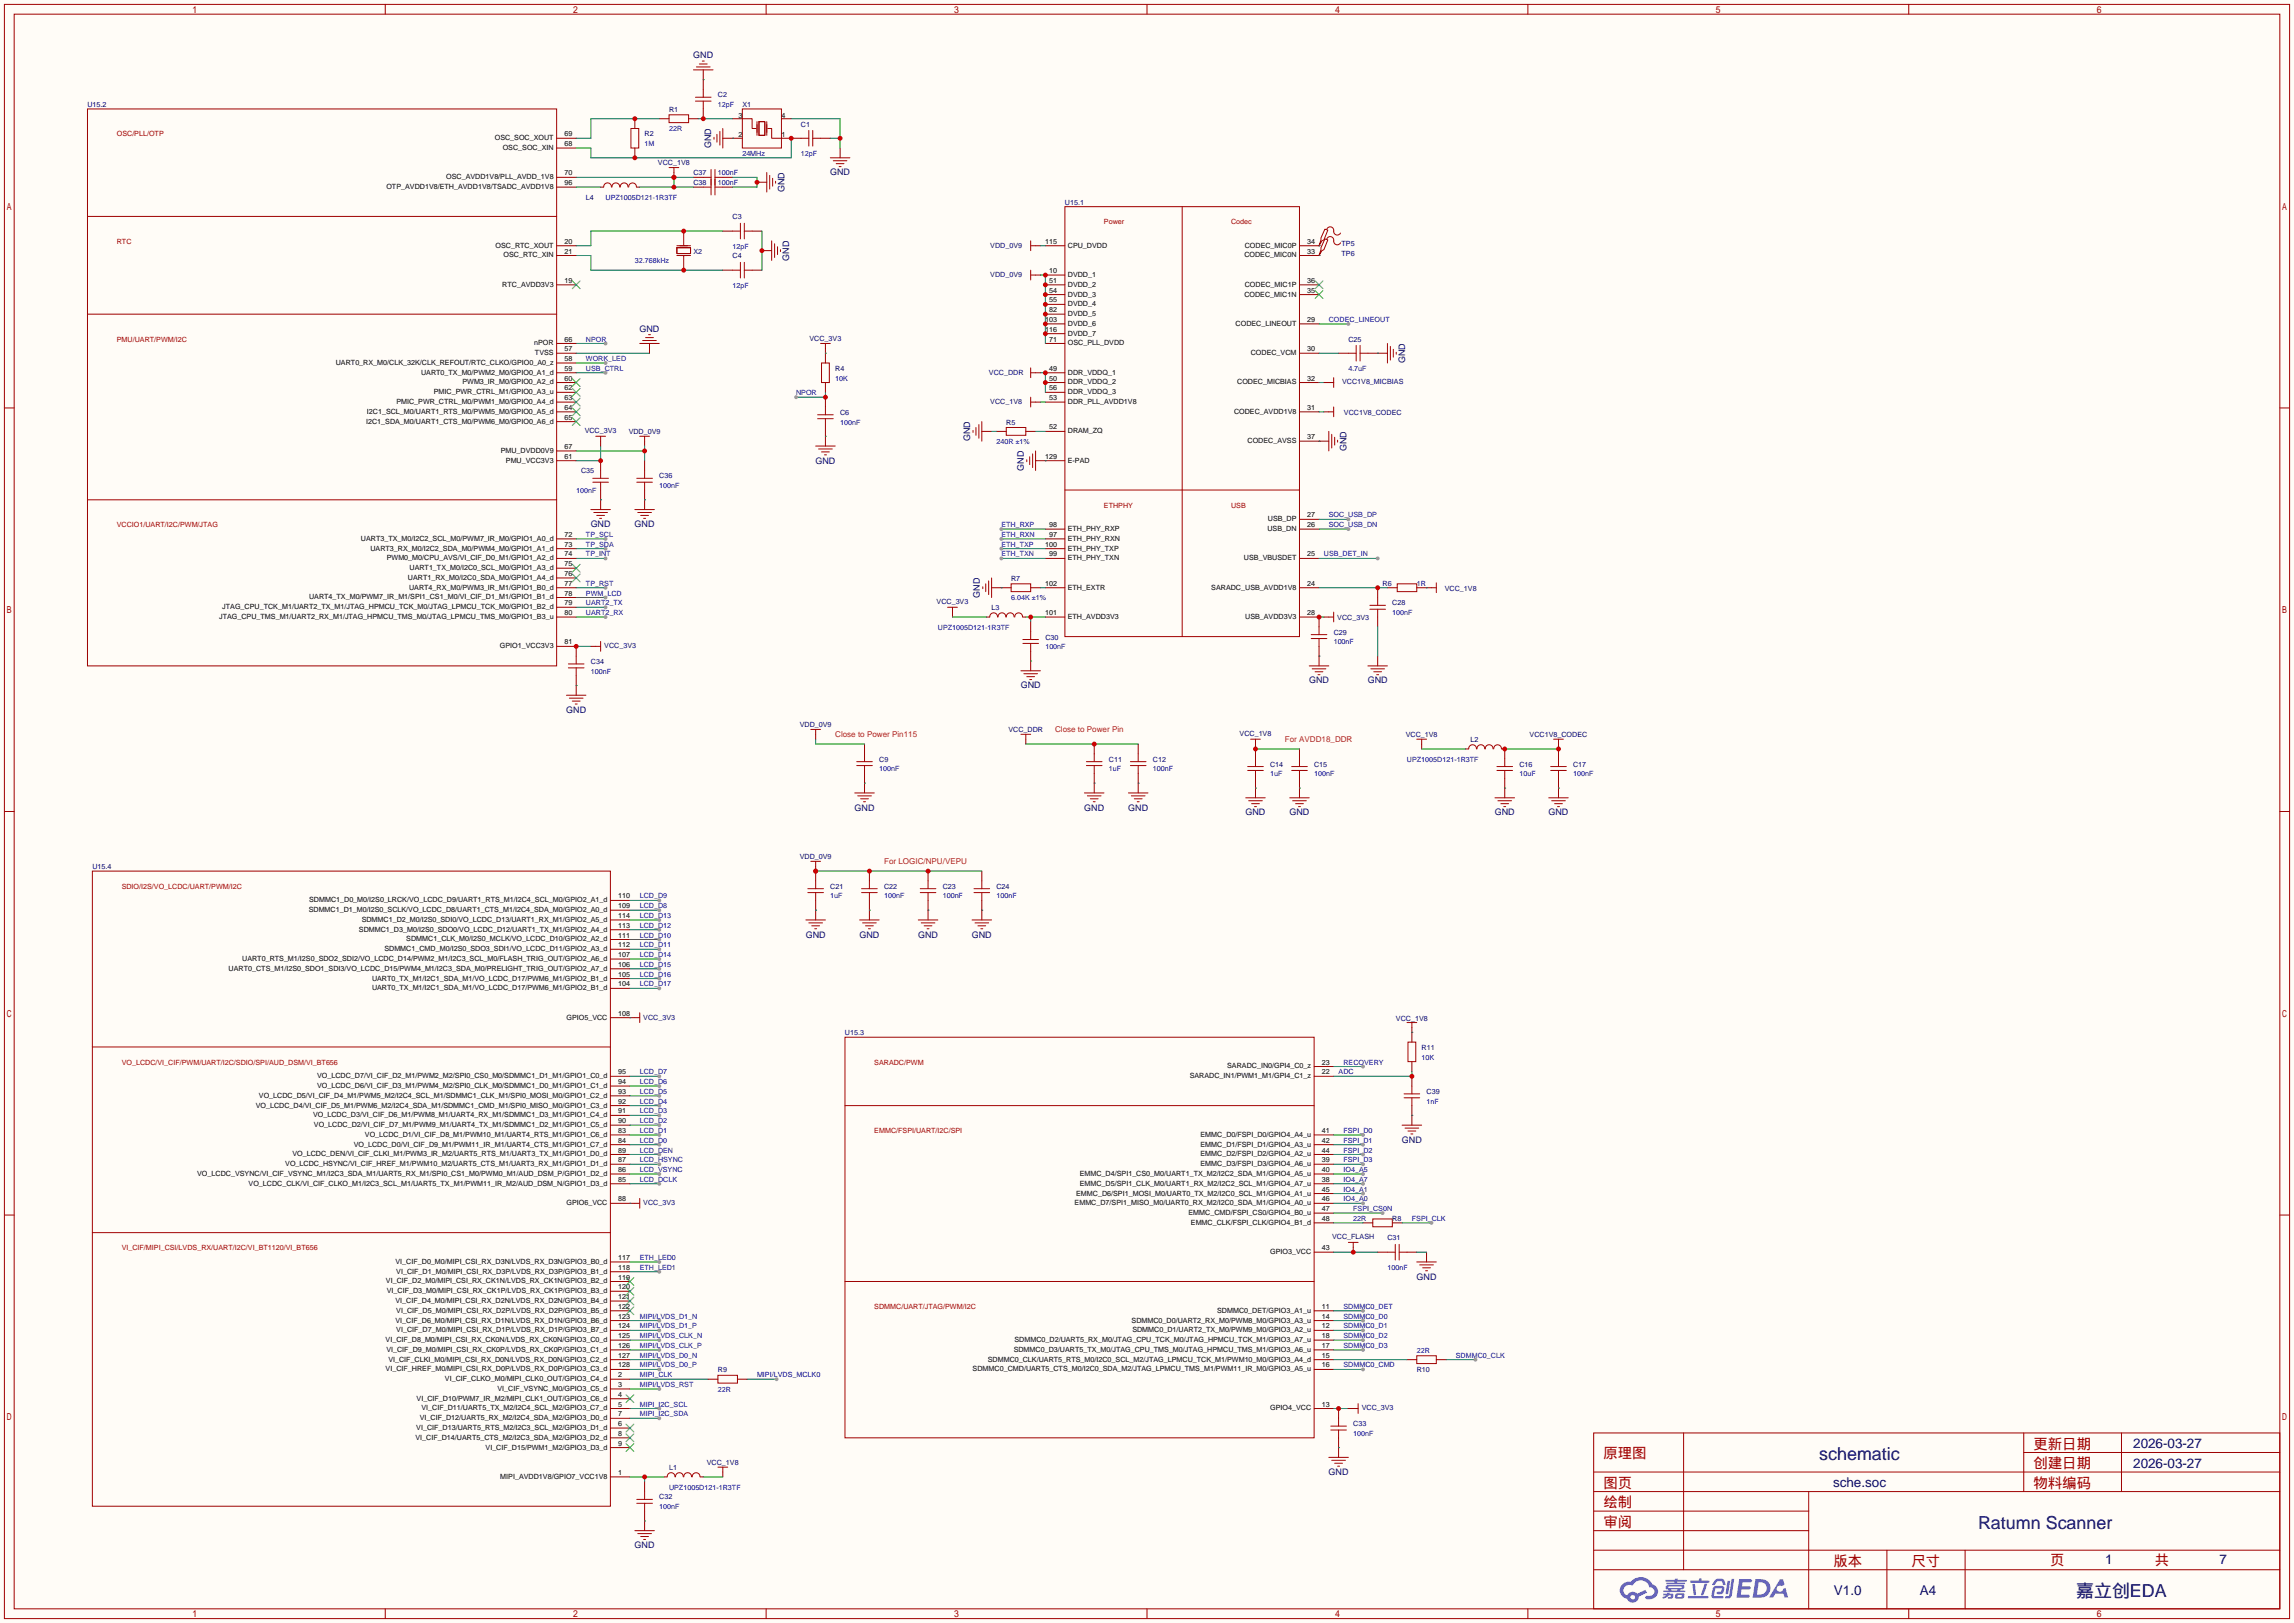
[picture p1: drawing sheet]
<svg xmlns="http://www.w3.org/2000/svg" width="596mm" height="422mm" viewBox="0 0 596 422" stroke-linecap="round" stroke-linejoin="round" font-family="sans-serif">
<defs><g id="words">
<g font-size="4.7" fill="#000080">
<text x="472.8" y="379.6">schematic</text>
<text x="514" y="397.4">Ratumn Scanner</text>
<text x="539.5" y="415.2">嘉立创EDA</text>
</g>
<g font-size="3.7" fill="#a00000">
<text x="528.4" y="376.6">更新日期</text>
<text x="416.7" y="379.1">原理图</text>
<text x="528.4" y="381.7">创建日期</text>
<text x="416.7" y="386.7">图页</text>
<text x="528.4" y="386.7">物料编码</text>
<text x="416.7" y="391.8">绘制</text>
<text x="416.7" y="396.9">审阅</text>
<text x="476.4" y="407.1">版本</text>
<text x="496.8" y="407.1">尺寸</text>
<text x="532.8" y="406.8">页</text>
<text x="559.9" y="406.8">共</text>
</g>
<g font-size="3.5" fill="#000080">
<text x="554.4" y="376.4">2026-03-27</text>
<text x="554.4" y="381.5">2026-03-27</text>
<text x="476.3" y="386.6">sche.soc</text>
<text x="547" y="406.7">1</text>
<text x="576.8" y="406.7">7</text>
<text x="476.6" y="414.5">V1.0</text>
<text x="498.9" y="414.5">A4</text>
</g>
<g font-size="2.3" fill="#000080">
<text x="180.2" y="15.1">GND</text>
<text x="184.8" y="38.5" transform="rotate(-90 184.8 38.5)">GND</text>
<text x="215.7" y="45.6">GND</text>
<text x="203.8" y="50" transform="rotate(-90 203.8 50)">GND</text>
<text x="205.1" y="67.7" transform="rotate(-90 205.1 67.7)">GND</text>
<text x="166.2" y="86.2">GND</text>
<text x="365.1" y="94.4" transform="rotate(-90 365.1 94.4)">GND</text>
<text x="252.1" y="114.7" transform="rotate(-90 252.1 114.7)">GND</text>
<text x="349.9" y="117.3" transform="rotate(-90 349.9 117.3)">GND</text>
<text x="211.9" y="120.5">GND</text>
<text x="266.1" y="122.3" transform="rotate(-90 266.1 122.3)">GND</text>
<text x="153.5" y="137">GND</text>
<text x="164.9" y="137">GND</text>
<text x="254.6" y="155.4" transform="rotate(-90 254.6 155.4)">GND</text>
<text x="265.3" y="178.9">GND</text>
<text x="340.2" y="177.7">GND</text>
<text x="355.4" y="177.7">GND</text>
<text x="147.1" y="185.3">GND</text>
<text x="222.1" y="210.7">GND</text>
<text x="281.8" y="210.7">GND</text>
<text x="293.2" y="210.7">GND</text>
<text x="323.7" y="212">GND</text>
<text x="335.1" y="212">GND</text>
<text x="388.4" y="212">GND</text>
<text x="402.4" y="212">GND</text>
<text x="209.4" y="243.7">GND</text>
<text x="223.3" y="243.7">GND</text>
<text x="238.6" y="243.7">GND</text>
<text x="252.6" y="243.7">GND</text>
<text x="364.3" y="297.1">GND</text>
<text x="368.1" y="332.6">GND</text>
<text x="345.3" y="383.4">GND</text>
<text x="164.9" y="402.5">GND</text>
</g>
<g font-size="2.1" fill="#c30">
<text x="217" y="191.6">Close to Power Pin115</text>
<text x="274.2" y="190.4">Close to Power Pin</text>
<text x="333.9" y="192.9">For AVDD18_DDR</text>
<text x="229.7" y="224.7">For LOGIC/NPU/VEPU</text>
</g>
<g font-size="1.9" fill="#000080">
<text x="22.7" y="27.8">U15.2</text>
<text x="173.9" y="29.1">R1</text>
<text x="186.6" y="25.3">C2</text>
<text x="192.9" y="27.8">X1</text>
<text x="167.5" y="35.4">R2</text>
<text x="208.2" y="32.9">C1</text>
<text x="171" y="42.8">VCC_1V8</text>
<text x="180.2" y="45.6">C37</text>
<text x="152.3" y="51.9">L4</text>
<text x="180.2" y="48.1">C38</text>
<text x="276.7" y="53.2">U15.1</text>
<text x="190.4" y="57">C3</text>
<text x="180.2" y="65.9">X2</text>
<text x="257.4" y="64.4">VDD_0V9</text>
<text x="348.6" y="63.9">TP5</text>
<text x="190.4" y="67.2">C4</text>
<text x="348.6" y="66.4">TP6</text>
<text x="257.4" y="72">VDD_0V9</text>
<text x="210.4" y="88.5">VCC_3V3</text>
<text x="350.4" y="88.8">C25</text>
<text x="217" y="96.4">R4</text>
<text x="257" y="97.4">VCC_DDR</text>
<text x="348.8" y="99.9">VCC1V8_MICBIAS</text>
<text x="218.3" y="107.8">C6</text>
<text x="257.4" y="105">VCC_1V8</text>
<text x="349.2" y="107.8">VCC1V8_CODEC</text>
<text x="151.9" y="112.6">VCC_3V3</text>
<text x="163.4" y="112.9">VDD_0V9</text>
<text x="261.5" y="110.4">R5</text>
<text x="151" y="123.1">C35</text>
<text x="171.3" y="124.3">C36</text>
<text x="262.8" y="151">R7</text>
<text x="359.3" y="152.3">R6</text>
<text x="375.5" y="153.5">VCC_1V8</text>
<text x="243.4" y="157.1">VCC_3V3</text>
<text x="257.7" y="158.6">L3</text>
<text x="347.5" y="161.2">VCC_3V3</text>
<text x="361.8" y="157.4">C28</text>
<text x="271.7" y="166.2">C30</text>
<text x="346.6" y="165">C29</text>
<text x="153.5" y="172.6">C34</text>
<text x="157" y="168.5">VCC_3V3</text>
<text x="207.8" y="189.1">VDD_0V9</text>
<text x="262.1" y="190.4">VCC_DDR</text>
<text x="322.1" y="191.4">VCC_1V8</text>
<text x="365.3" y="191.6">VCC_1V8</text>
<text x="397.5" y="191.6">VCC1V8_CODEC</text>
<text x="228.5" y="198">C9</text>
<text x="288.2" y="198">C11</text>
<text x="299.6" y="198">C12</text>
<text x="382.1" y="192.9">L2</text>
<text x="330.1" y="199.3">C14</text>
<text x="341.5" y="199.3">C15</text>
<text x="394.8" y="199.3">C16</text>
<text x="408.8" y="199.3">C17</text>
<text x="24" y="225.9">U15.4</text>
<text x="207.8" y="223.4">VDD_0V9</text>
<text x="215.8" y="231">C21</text>
<text x="229.7" y="231">C22</text>
<text x="245" y="231">C23</text>
<text x="259" y="231">C24</text>
<text x="167.2" y="265">VCC_3V3</text>
<text x="219.6" y="269.1">U15.3</text>
<text x="362.8" y="265.3">VCC_1V8</text>
<text x="369.4" y="272.9">R11</text>
<text x="370.7" y="284.4">C39</text>
<text x="167.2" y="313.3">VCC_3V3</text>
<text x="361.8" y="317.4">R8</text>
<text x="346.2" y="322.2">VCC_FLASH</text>
<text x="360.6" y="322.5">C31</text>
<text x="186.6" y="356.7">R9</text>
<text x="368.2" y="356.7">R10</text>
<text x="351.7" y="370.7">C33</text>
<text x="353.9" y="366.6">VCC_3V3</text>
<text x="173.9" y="382.1">L1</text>
<text x="183.7" y="380.9">VCC_1V8</text>
<text x="171.3" y="389.8">C32</text>
</g>
<g font-size="1.9" fill="#00f">
<text x="186.6" y="27.8">12pF</text>
<text x="173.9" y="34.2">22R</text>
<text x="167.5" y="38">1M</text>
<text x="192.9" y="40.5">24MHz</text>
<text x="208.2" y="40.5">12pF</text>
<text x="186.6" y="45.6">100nF</text>
<text x="157.4" y="51.9">UPZ1005D121-1R3TF</text>
<text x="186.6" y="48.1">100nF</text>
<text x="190.4" y="64.6">12pF</text>
<text x="165" y="68.5">32.768kHz</text>
<text x="190.4" y="74.8">12pF</text>
<text x="345.3" y="83.7">CODEC_LINEOUT</text>
<text x="152.3" y="88.8">NPOR</text>
<text x="152.3" y="93.9">WORK_LED</text>
<text x="152.3" y="96.4">USB_CTRL</text>
<text x="217" y="98.9">10K</text>
<text x="350.4" y="96.4">4.7uF</text>
<text x="206.9" y="102.7">NPOR</text>
<text x="218.3" y="110.4">100nF</text>
<text x="259" y="115.4">240R ±1%</text>
<text x="149.7" y="128.1">100nF</text>
<text x="171.3" y="126.9">100nF</text>
<text x="260.2" y="137">ETH_RXP</text>
<text x="345.3" y="134.5">SOC_USB_DP</text>
<text x="345.3" y="137">SOC_USB_DN</text>
<text x="152.3" y="139.6">TP_SCL</text>
<text x="152.3" y="142.1">TP_SDA</text>
<text x="260.2" y="139.6">ETH_RXN</text>
<text x="260.2" y="142.1">ETH_TXP</text>
<text x="152.3" y="144.7">TP_INT</text>
<text x="260.2" y="144.7">ETH_TXN</text>
<text x="344" y="144.7">USB_DET_IN</text>
<text x="152.3" y="152.3">TP_RST</text>
<text x="152.3" y="154.8">PWM_LCD</text>
<text x="368.2" y="152.3">1R</text>
<text x="152.3" y="159.9">UART2_RX</text>
<text x="152.3" y="157.4">UART2_TX</text>
<text x="262.8" y="156.1">6.04K ±1%</text>
<text x="361.8" y="159.9">100nF</text>
<text x="243.7" y="163.7">UPZ1005D121-1R3TF</text>
<text x="346.6" y="167.5">100nF</text>
<text x="271.7" y="168.8">100nF</text>
<text x="153.5" y="175.1">100nF</text>
<text x="365.6" y="198">UPZ1005D121-1R3TF</text>
<text x="228.5" y="200.5">100nF</text>
<text x="288.2" y="200.5">1uF</text>
<text x="299.6" y="200.5">100nF</text>
<text x="330.1" y="201.8">1uF</text>
<text x="341.5" y="201.8">100nF</text>
<text x="394.8" y="201.8">10uF</text>
<text x="408.8" y="201.8">100nF</text>
<text x="166.2" y="233.6">LCD_D9</text>
<text x="215.8" y="233.6">1uF</text>
<text x="229.7" y="233.6">100nF</text>
<text x="245" y="233.6">100nF</text>
<text x="259" y="233.6">100nF</text>
<text x="166.2" y="238.6">LCD_D13</text>
<text x="166.2" y="236.1">LCD_D8</text>
<text x="166.2" y="243.7">LCD_D10</text>
<text x="166.2" y="241.2">LCD_D12</text>
<text x="166.2" y="251.3">LCD_D15</text>
<text x="166.2" y="248.8">LCD_D14</text>
<text x="166.2" y="246.3">LCD_D11</text>
<text x="166.2" y="256.4">LCD_D17</text>
<text x="166.2" y="253.9">LCD_D16</text>
<text x="369.4" y="275.5">10K</text>
<text x="166.2" y="281.8">LCD_D6</text>
<text x="166.2" y="279.3">LCD_D7</text>
<text x="347.9" y="279.3">ADC</text>
<text x="349.1" y="276.7">RECOVERY</text>
<text x="166.2" y="286.9">LCD_D4</text>
<text x="166.2" y="284.4">LCD_D5</text>
<text x="370.7" y="286.9">1nF</text>
<text x="166.2" y="292">LCD_D2</text>
<text x="166.2" y="289.4">LCD_D3</text>
<text x="166.2" y="299.6">LCD_DEN</text>
<text x="166.2" y="297.1">LCD_D0</text>
<text x="166.2" y="294.5">LCD_D1</text>
<text x="349.1" y="294.5">FSPI_D0</text>
<text x="349.1" y="297.1">FSPI_D1</text>
<text x="349.1" y="299.6">FSPI_D2</text>
<text x="166.2" y="304.7">LCD_VSYNC</text>
<text x="166.2" y="302.1">LCD_HSYNC</text>
<text x="349.1" y="302.1">FSPI_D3</text>
<text x="349.1" y="304.7">IO4_A5</text>
<text x="166.2" y="307.2">LCD_DCLK</text>
<text x="349.1" y="307.2">IO4_A7</text>
<text x="349.1" y="309.8">IO4_A1</text>
<text x="349.1" y="312.3">IO4_A0</text>
<text x="351.7" y="317.4">22R</text>
<text x="351.7" y="314.8">FSPI_CS0N</text>
<text x="366.9" y="317.4">FSPI_CLK</text>
<text x="166.2" y="327.5">ETH_LED0</text>
<text x="166.2" y="330.1">ETH_LED1</text>
<text x="360.6" y="330.1">100nF</text>
<text x="349.1" y="340.2">SDMMC0_DET</text>
<text x="166.2" y="347.9">MIPI/LVDS_CLK_N</text>
<text x="166.2" y="345.3">MIPI/LVDS_D1_P</text>
<text x="166.2" y="342.8">MIPI/LVDS_D1_N</text>
<text x="349.1" y="347.9">SDMMC0_D2</text>
<text x="349.1" y="345.3">SDMMC0_D1</text>
<text x="349.1" y="342.8">SDMMC0_D0</text>
<text x="166.2" y="352.9">MIPI/LVDS_D0_N</text>
<text x="166.2" y="350.4">MIPI/LVDS_CLK_P</text>
<text x="349.1" y="350.4">SDMMC0_D3</text>
<text x="368.2" y="351.7">22R</text>
<text x="378.3" y="352.9">SDMMC0_CLK</text>
<text x="166.2" y="358">MIPI_CLK</text>
<text x="166.2" y="355.5">MIPI/LVDS_D0_P</text>
<text x="196.7" y="358">MIPI/LVDS_MCLK0</text>
<text x="349.1" y="355.5">SDMMC0_CMD</text>
<text x="166.2" y="365.6">MIPI_I2C_SCL</text>
<text x="166.2" y="360.6">MIPI/LVDS_RST</text>
<text x="186.6" y="361.8">22R</text>
<text x="166.2" y="368.2">MIPI_I2C_SDA</text>
<text x="351.7" y="373.3">100nF</text>
<text x="173.9" y="387.2">UPZ1005D121-1R3TF</text>
<text x="171.3" y="392.3">100nF</text>
</g>
<g font-size="1.9" fill="#a00000">
<text x="30.4" y="35.4">OSC/PLL/OTP</text>
<text x="286.9" y="58.3">Power</text>
<text x="319.9" y="58.3">Codec</text>
<text x="30.4" y="63.4">RTC</text>
<text x="30.4" y="88.8">PMU/UART/PWM/I2C</text>
<text x="286.9" y="132">ETHPHY</text>
<text x="319.9" y="132">USB</text>
<text x="30.4" y="137">VCCIO1/UART/I2C/PWM/JTAG</text>
<text x="31.6" y="231">SDIO/I2S/VO_LCDC/UART/PWM/I2C</text>
<text x="31.6" y="276.7">VO_LCDC/VI_CIF/PWM/UART/I2C/SDIO/SPI/AUD_DSM/VI_BT656</text>
<text x="227.2" y="276.7">SARADC/PWM</text>
<text x="227.2" y="294.5">EMMC/FSPI/UART/I2C/SPI</text>
<text x="31.6" y="325">VI_CIF/MIPI_CSI/LVDS_RX/UART/I2C/VI_BT1120/VI_BT656</text>
<text x="227.2" y="340.2">SDMMC/UART/JTAG/PWM/I2C</text>
</g>
<g font-size="1.9">
<text x="146.7" y="35.4">69</text>
<text x="191.9" y="35.7">2</text>
<text x="191.9" y="30.6">3</text>
<text x="203.1" y="30.6">4</text>
<text x="203.1" y="35.7">1</text>
<text x="128.6" y="36.4">OSC_SOC_XOUT</text>
<text x="130.6" y="39">OSC_SOC_XIN</text>
<text x="146.7" y="38">68</text>
<text x="115.9" y="46.6">OSC_AVDD1V8/PLL_AVDD_1V8</text>
<text x="146.7" y="45.6">70</text>
<text x="100.4" y="49.1">OTP_AVDD1V8/ETH_AVDD1V8/TSADC_AVDD1V8</text>
<text x="146.7" y="48.1">96</text>
<text x="128.8" y="64.4">OSC_RTC_XOUT</text>
<text x="146.7" y="65.9">21</text>
<text x="146.7" y="63.4">20</text>
<text x="271.6" y="63.4">115</text>
<text x="277.5" y="64.4">CPU_DVDD</text>
<text x="323.5" y="64.4">CODEC_MIC0P</text>
<text x="339.7" y="65.9">33</text>
<text x="339.7" y="63.4">34</text>
<text x="130.8" y="66.9">OSC_RTC_XIN</text>
<text x="272.6" y="71">10</text>
<text x="323.4" y="66.9">CODEC_MIC0N</text>
<text x="130.5" y="74.5">RTC_AVDD3V3</text>
<text x="146.7" y="73.5">19</text>
<text x="272.6" y="73.5">51</text>
<text x="272.6" y="76.1">54</text>
<text x="277.5" y="72">DVDD_1</text>
<text x="277.5" y="74.5">DVDD_2</text>
<text x="277.5" y="77.1">DVDD_3</text>
<text x="323.4" y="77.1">CODEC_MIC1N</text>
<text x="323.5" y="74.5">CODEC_MIC1P</text>
<text x="339.7" y="76.1">35</text>
<text x="339.7" y="73.5">36</text>
<text x="271.6" y="83.7">103</text>
<text x="272.6" y="78.6">55</text>
<text x="272.6" y="81.2">82</text>
<text x="277.5" y="79.6">DVDD_4</text>
<text x="277.5" y="82.2">DVDD_5</text>
<text x="339.7" y="83.7">29</text>
<text x="138.8" y="89.8">nPOR</text>
<text x="146.7" y="88.8">66</text>
<text x="271.6" y="86.2">116</text>
<text x="272.6" y="88.8">71</text>
<text x="277.5" y="84.7">DVDD_6</text>
<text x="277.5" y="87.2">DVDD_7</text>
<text x="277.5" y="89.8">OSC_PLL_DVDD</text>
<text x="321.1" y="84.7">CODEC_LINEOUT</text>
<text x="87.3" y="94.9">UART0_RX_M0/CLK_32K/CLK_REFOUT/RTC_CLKO/GPIO0_A0_z</text>
<text x="139" y="92.3">TVSS</text>
<text x="146.7" y="93.9">58</text>
<text x="146.7" y="91.3">57</text>
<text x="325" y="92.3">CODEC_VCM</text>
<text x="339.7" y="91.3">30</text>
<text x="109.4" y="97.4">UART0_TX_M0/PWM2_M0/GPIO0_A1_d</text>
<text x="120.2" y="99.9">PWM3_IR_M0/GPIO0_A2_d</text>
<text x="146.7" y="101.5">62</text>
<text x="146.7" y="98.9">60</text>
<text x="146.7" y="96.4">59</text>
<text x="272.6" y="96.4">49</text>
<text x="272.6" y="98.9">50</text>
<text x="272.6" y="101.5">56</text>
<text x="277.5" y="97.4">DDR_VDDQ_1</text>
<text x="277.5" y="99.9">DDR_VDDQ_2</text>
<text x="321.5" y="99.9">CODEC_MICBIAS</text>
<text x="339.7" y="98.9">32</text>
<text x="95.3" y="107.6">I2C1_SCL_M0/UART1_RTS_M0/PWM5_M0/GPIO0_A5_d</text>
<text x="103" y="105">PMIC_PWR_CTRL_M0/PWM1_M0/GPIO0_A4_d</text>
<text x="112.7" y="102.5">PMIC_PWR_CTRL_M1/GPIO0_A3_u</text>
<text x="146.7" y="106.6">64</text>
<text x="146.7" y="104">63</text>
<text x="272.6" y="104">53</text>
<text x="277.5" y="102.5">DDR_VDDQ_3</text>
<text x="277.5" y="105">DDR_PLL_AVDD1V8</text>
<text x="320.7" y="107.6">CODEC_AVDD1V8</text>
<text x="339.7" y="106.6">31</text>
<text x="95.1" y="110.1">I2C1_SDA_M0/UART1_CTS_M0/PWM6_M0/GPIO0_A6_d</text>
<text x="146.7" y="109.1">65</text>
<text x="272.6" y="111.6">52</text>
<text x="277.5" y="112.6">DRAM_ZQ</text>
<text x="130.1" y="117.7">PMU_DVDD0V9</text>
<text x="146.7" y="119.3">61</text>
<text x="146.7" y="116.7">67</text>
<text x="271.6" y="119.3">129</text>
<text x="324.2" y="115.2">CODEC_AVSS</text>
<text x="339.7" y="114.2">37</text>
<text x="131.5" y="120.3">PMU_VCC3V3</text>
<text x="277.5" y="120.3">E-PAD</text>
<text x="272.6" y="137">98</text>
<text x="329.5" y="135.5">USB_DP</text>
<text x="339.7" y="137">26</text>
<text x="339.7" y="134.5">27</text>
<text x="93.8" y="140.6">UART3_TX_M0/I2C2_SCL_M0/PWM7_IR_M0/GPIO1_A0_d</text>
<text x="96.3" y="143.1">UART3_RX_M0/I2C2_SDA_M0/PWM4_M0/GPIO1_A1_d</text>
<text x="146.7" y="142.1">73</text>
<text x="146.7" y="139.6">72</text>
<text x="271.6" y="142.1">100</text>
<text x="272.6" y="139.6">97</text>
<text x="277.5" y="138">ETH_PHY_RXP</text>
<text x="277.5" y="140.6">ETH_PHY_RXN</text>
<text x="277.5" y="143.1">ETH_PHY_TXP</text>
<text x="329.4" y="138">USB_DN</text>
<text x="100.5" y="145.7">PWM0_M0/CPU_AVS/VI_CIF_D0_M1/GPIO1_A2_d</text>
<text x="106.4" y="148.2">UART1_TX_M0/I2C0_SCL_M0/GPIO1_A3_d</text>
<text x="146.7" y="149.7">76</text>
<text x="146.7" y="147.2">75</text>
<text x="146.7" y="144.7">74</text>
<text x="272.6" y="144.7">99</text>
<text x="277.5" y="145.7">ETH_PHY_TXN</text>
<text x="323.3" y="145.7">USB_VBUSDET</text>
<text x="339.7" y="144.7">25</text>
<text x="80.3" y="155.8">UART4_TX_M0/PWM7_IR_M1/SPI1_CS1_M0/VI_CIF_D1_M1/GPIO1_B1_d</text>
<text x="106" y="150.7">UART1_RX_M0/I2C0_SDA_M0/GPIO1_A4_d</text>
<text x="106.3" y="153.3">UART4_RX_M0/PWM3_IR_M1/GPIO1_B0_d</text>
<text x="146.7" y="154.8">78</text>
<text x="146.7" y="152.3">77</text>
<text x="271.6" y="152.3">102</text>
<text x="277.5" y="153.3">ETH_EXTR</text>
<text x="314.8" y="153.3">SARADC_USB_AVDD1V8</text>
<text x="339.7" y="152.3">24</text>
<text x="56.9" y="160.9">JTAG_CPU_TMS_M1/UART2_RX_M1/JTAG_HPMCU_TMS_M0/JTAG_LPMCU_TMS_M0/GPIO1_B3_u</text>
<text x="57.8" y="158.4">JTAG_CPU_TCK_M1/UART2_TX_M1/JTAG_HPMCU_TCK_M0/JTAG_LPMCU_TCK_M0/GPIO1_B2_d</text>
<text x="146.7" y="159.9">80</text>
<text x="146.7" y="157.4">79</text>
<text x="271.6" y="159.9">101</text>
<text x="277.5" y="160.9">ETH_AVDD3V3</text>
<text x="323.6" y="160.9">USB_AVDD3V3</text>
<text x="339.7" y="159.9">28</text>
<text x="146.7" y="167.5">81</text>
<text x="129.9" y="168.5">GPIO1_VCC3V3</text>
<text x="160.7" y="233.6">110</text>
<text x="80.2" y="237.1">SDMMC1_D1_M0/I2S0_SCLK/VO_LCDC_D8/UART1_CTS_M1/I2C4_SDA_M0/GPIO2_A0_d</text>
<text x="80.3" y="234.6">SDMMC1_D0_M0/I2S0_LRCK/VO_LCDC_D9/UART1_RTS_M1/I2C4_SCL_M0/GPIO2_A1_d</text>
<text x="94" y="239.6">SDMMC1_D2_M0/I2S0_SDI0/VO_LCDC_D13/UART1_RX_M1/GPIO2_A5_d</text>
<text x="160.7" y="238.6">114</text>
<text x="160.7" y="236.1">109</text>
<text x="93.3" y="242.2">SDMMC1_D3_M0/I2S0_SDO0/VO_LCDC_D12/UART1_TX_M1/GPIO2_A4_d</text>
<text x="105.6" y="244.7">SDMMC1_CLK_M0/I2S0_MCLK/VO_LCDC_D10/GPIO2_A2_d</text>
<text x="160.7" y="241.2">113</text>
<text x="160.7" y="243.7">111</text>
<text x="62.9" y="249.8">UART0_RTS_M1/I2S0_SDO2_SDI2/VO_LCDC_D14/PWM2_M1/I2C3_SCL_M0/FLASH_TRIG_OUT/GPIO2_A6_d</text>
<text x="99.9" y="247.3">SDMMC1_CMD_M0/I2S0_SDO3_SDI1/VO_LCDC_D11/GPIO2_A3_d</text>
<text x="160.7" y="248.8">107</text>
<text x="160.7" y="246.3">112</text>
<text x="160.7" y="251.3">106</text>
<text x="59.4" y="252.3">UART0_CTS_M1/I2S0_SDO1_SDI3/VO_LCDC_D15/PWM4_M1/I2C3_SDA_M0/PRELIGHT_TRIG_OUT/GPIO2_A7_d</text>
<text x="96.7" y="257.4">UART0_TX_M1/I2C1_SDA_M1/VO_LCDC_D17/PWM6_M1/GPIO2_B1_d</text>
<text x="96.7" y="254.9">UART0_TX_M1/I2C1_SDA_M1/VO_LCDC_D17/PWM6_M1/GPIO2_B1_d</text>
<text x="160.7" y="256.4">104</text>
<text x="160.7" y="253.9">105</text>
<text x="147.2" y="265">GPIO5_VCC</text>
<text x="160.7" y="264">108</text>
<text x="82.4" y="280.3">VO_LCDC_D7/VI_CIF_D2_M1/PWM2_M2/SPI0_CS0_M0/SDMMC1_D1_M1/GPIO1_C0_d</text>
<text x="160.7" y="281.8">94</text>
<text x="160.7" y="279.3">95</text>
<text x="309.2" y="280.3">SARADC_IN1/PWM1_M1/GPI4_C1_z</text>
<text x="318.9" y="277.7">SARADC_IN0/GPI4_C0_z</text>
<text x="343.5" y="276.7">23</text>
<text x="343.5" y="279.3">22</text>
<text x="66.5" y="287.9">VO_LCDC_D4/VI_CIF_D5_M1/PWM6_M2/I2C4_SDA_M1/SDMMC1_CMD_M1/SPI0_MISO_M0/GPIO1_C3_d</text>
<text x="67.3" y="285.4">VO_LCDC_D5/VI_CIF_D4_M1/PWM5_M2/I2C4_SCL_M1/SDMMC1_CLK_M1/SPI0_MOSI_M0/GPIO1_C2_d</text>
<text x="82.4" y="282.8">VO_LCDC_D6/VI_CIF_D3_M1/PWM4_M2/SPI0_CLK_M0/SDMMC1_D0_M1/GPIO1_C1_d</text>
<text x="160.7" y="286.9">92</text>
<text x="160.7" y="284.4">93</text>
<text x="81.4" y="290.4">VO_LCDC_D3/VI_CIF_D6_M1/PWM8_M1/UART4_RX_M1/SDMMC1_D3_M1/GPIO1_C4_d</text>
<text x="81.6" y="293">VO_LCDC_D2/VI_CIF_D7_M1/PWM9_M1/UART4_TX_M1/SDMMC1_D2_M1/GPIO1_C5_d</text>
<text x="160.7" y="292">90</text>
<text x="160.7" y="289.4">91</text>
<text x="91.9" y="298.1">VO_LCDC_D0/VI_CIF_D9_M1/PWM11_IR_M1/UART4_CTS_M1/GPIO1_C7_d</text>
<text x="94.8" y="295.5">VO_LCDC_D1/VI_CIF_D8_M1/PWM10_M1/UART4_RTS_M1/GPIO1_C6_d</text>
<text x="160.7" y="299.6">89</text>
<text x="160.7" y="297.1">84</text>
<text x="160.7" y="294.5">83</text>
<text x="312" y="298.1">EMMC_D1/FSPI_D1/GPIO4_A3_u</text>
<text x="312" y="295.5">EMMC_D0/FSPI_D0/GPIO4_A4_u</text>
<text x="343.5" y="299.6">44</text>
<text x="343.5" y="297.1">42</text>
<text x="343.5" y="294.5">41</text>
<text x="51.2" y="305.7">VO_LCDC_VSYNC/VI_CIF_VSYNC_M1/I2C3_SDA_M1/UART5_RX_M1/SPI0_CS1_M0/PWM0_M1/AUD_DSM_P/GPIO1_D2_d</text>
<text x="74.1" y="303.1">VO_LCDC_HSYNC/VI_CIF_HREF_M1/PWM10_M2/UART5_CTS_M1/UART3_RX_M1/GPIO1_D1_d</text>
<text x="76" y="300.6">VO_LCDC_DEN/VI_CIF_CLKI_M1/PWM3_IR_M2/UART5_RTS_M1/UART3_TX_M1/GPIO1_D0_d</text>
<text x="160.7" y="304.7">86</text>
<text x="160.7" y="302.1">87</text>
<text x="280.6" y="305.7">EMMC_D4/SPI1_CS0_M0/UART1_TX_M2/I2C2_SDA_M1/GPIO4_A5_u</text>
<text x="312" y="303.1">EMMC_D3/FSPI_D3/GPIO4_A6_u</text>
<text x="312" y="300.6">EMMC_D2/FSPI_D2/GPIO4_A2_u</text>
<text x="343.5" y="304.7">40</text>
<text x="343.5" y="302.1">39</text>
<text x="64.6" y="308.2">VO_LCDC_CLK/VI_CIF_CLKO_M1/I2C3_SCL_M1/UART5_TX_M1/PWM11_IR_M2/AUD_DSM_N/GPIO1_D3_d</text>
<text x="160.7" y="307.2">85</text>
<text x="279.7" y="310.8">EMMC_D6/SPI1_MOSI_M0/UART0_TX_M2/I2C0_SCL_M1/GPIO4_A1_u</text>
<text x="280.6" y="308.2">EMMC_D5/SPI1_CLK_M0/UART1_RX_M2/I2C2_SCL_M1/GPIO4_A7_u</text>
<text x="343.5" y="309.8">45</text>
<text x="343.5" y="307.2">38</text>
<text x="147.2" y="313.3">GPIO6_VCC</text>
<text x="160.7" y="312.3">88</text>
<text x="279.3" y="313.3">EMMC_D7/SPI1_MISO_M0/UART0_RX_M2/I2C0_SDA_M1/GPIO4_A0_u</text>
<text x="308.9" y="315.8">EMMC_CMD/FSPI_CS0/GPIO4_B0_u</text>
<text x="343.5" y="317.4">48</text>
<text x="343.5" y="314.8">47</text>
<text x="343.5" y="312.3">46</text>
<text x="309.5" y="318.4">EMMC_CLK/FSPI_CLK/GPIO4_B1_d</text>
<text x="102.8" y="328.5">VI_CIF_D0_M0/MIPI_CSI_RX_D3N/LVDS_RX_D3N/GPIO3_B0_d</text>
<text x="160.7" y="327.5">117</text>
<text x="330.1" y="326">GPIO3_VCC</text>
<text x="343.5" y="325">43</text>
<text x="100.3" y="333.6">VI_CIF_D2_M0/MIPI_CSI_RX_CK1N/LVDS_RX_CK1N/GPIO3_B2_d</text>
<text x="103" y="331.1">VI_CIF_D1_M0/MIPI_CSI_RX_D3P/LVDS_RX_D3P/GPIO3_B1_d</text>
<text x="160.7" y="335.2">120</text>
<text x="160.7" y="332.6">119</text>
<text x="160.7" y="330.1">118</text>
<text x="100.5" y="336.2">VI_CIF_D3_M0/MIPI_CSI_RX_CK1P/LVDS_RX_CK1P/GPIO3_B3_d</text>
<text x="102.8" y="338.7">VI_CIF_D4_M0/MIPI_CSI_RX_D2N/LVDS_RX_D2N/GPIO3_B4_d</text>
<text x="103" y="341.2">VI_CIF_D5_M0/MIPI_CSI_RX_D2P/LVDS_RX_D2P/GPIO3_B5_d</text>
<text x="160.7" y="340.2">122</text>
<text x="160.7" y="337.7">121</text>
<text x="316.3" y="341.2">SDMMC0_DET/GPIO3_A1_u</text>
<text x="343.5" y="340.2">11</text>
<text x="102.8" y="343.8">VI_CIF_D6_M0/MIPI_CSI_RX_D1N/LVDS_RX_D1N/GPIO3_B6_d</text>
<text x="103" y="346.3">VI_CIF_D7_M0/MIPI_CSI_RX_D1P/LVDS_RX_D1P/GPIO3_B7_d</text>
<text x="160.7" y="347.9">125</text>
<text x="160.7" y="345.3">124</text>
<text x="160.7" y="342.8">123</text>
<text x="294.1" y="343.8">SDMMC0_D0/UART2_RX_M0/PWM8_M0/GPIO3_A3_u</text>
<text x="294.3" y="346.3">SDMMC0_D1/UART2_TX_M0/PWM9_M0/GPIO3_A2_u</text>
<text x="343.5" y="347.9">18</text>
<text x="343.5" y="345.3">12</text>
<text x="343.5" y="342.8">14</text>
<text x="100.2" y="348.9">VI_CIF_D8_M0/MIPI_CSI_RX_CK0N/LVDS_RX_CK0N/GPIO3_C0_d</text>
<text x="100.4" y="351.4">VI_CIF_D9_M0/MIPI_CSI_RX_CK0P/LVDS_RX_CK0P/GPIO3_C1_d</text>
<text x="100.9" y="353.9">VI_CIF_CLKI_M0/MIPI_CSI_RX_D0N/LVDS_RX_D0N/GPIO3_C2_d</text>
<text x="160.7" y="350.4">126</text>
<text x="160.7" y="352.9">127</text>
<text x="256.7" y="353.9">SDMMC0_CLK/UART5_RTS_M0/I2C0_SCL_M2/JTAG_LPMCU_TCK_M1/PWM10_M0/GPIO3_A4_d</text>
<text x="263.4" y="351.4">SDMMC0_D3/UART5_TX_M0/JTAG_CPU_TMS_M0/JTAG_HPMCU_TMS_M1/GPIO3_A6_u</text>
<text x="263.6" y="348.9">SDMMC0_D2/UART5_RX_M0/JTAG_CPU_TCK_M0/JTAG_HPMCU_TCK_M1/GPIO3_A7_u</text>
<text x="343.5" y="352.9">15</text>
<text x="343.5" y="350.4">17</text>
<text x="100.2" y="356.5">VI_CIF_HREF_M0/MIPI_CSI_RX_D0P/LVDS_RX_D0P/GPIO3_C3_d</text>
<text x="115.6" y="359">VI_CIF_CLKO_M0/MIPI_CLK0_OUT/GPIO3_C4_d</text>
<text x="160.7" y="358">2</text>
<text x="160.7" y="355.5">128</text>
<text x="252.8" y="356.5">SDMMC0_CMD/UART5_CTS_M0/I2C0_SDA_M2/JTAG_LPMCU_TMS_M1/PWM11_IR_M0/GPIO3_A5_u</text>
<text x="343.5" y="355.5">16</text>
<text x="108.3" y="364.1">VI_CIF_D10/PWM7_IR_M2/MIPI_CLK1_OUT/GPIO3_C6_d</text>
<text x="129.3" y="361.6">VI_CIF_VSYNC_M0/GPIO3_C5_d</text>
<text x="160.7" y="365.6">5</text>
<text x="160.7" y="363.1">4</text>
<text x="160.7" y="360.6">3</text>
<text x="343.5" y="365.6">13</text>
<text x="108.2" y="371.7">VI_CIF_D13/UART5_RTS_M2/I2C3_SCL_M2/GPIO3_D1_d</text>
<text x="109.1" y="369.2">VI_CIF_D12/UART5_RX_M2/I2C4_SDA_M2/GPIO3_D0_d</text>
<text x="109.5" y="366.6">VI_CIF_D11/UART5_TX_M2/I2C4_SCL_M2/GPIO3_C7_d</text>
<text x="160.7" y="368.2">7</text>
<text x="160.7" y="370.7">6</text>
<text x="330.1" y="366.6">GPIO4_VCC</text>
<text x="108" y="374.3">VI_CIF_D14/UART5_CTS_M2/I2C3_SDA_M2/GPIO3_D2_d</text>
<text x="126.2" y="376.8">VI_CIF_D15/PWM1_M2/GPIO3_D3_d</text>
<text x="160.7" y="373.3">8</text>
<text x="160.7" y="375.8">9</text>
<text x="160.7" y="383.4">1</text>
<text x="130" y="384.4">MIPI_AVDD1V8/GPIO7_VCC1V8</text>
</g>
</g></defs>
<path d="M0 0h596.1v421.9h-596.1z" fill="#fffcf7"/>
<g fill="none" stroke="#a10000" stroke-width=".26">
<path d="M1.1 1.1h593.9v419.7h-593.9zM3.7 3.7h588.8v414.5h-588.8zM100.1 1.1v2.6M199.1 1.1v2.6M298.1 1.1v2.6M397 1.1v2.6M496 1.1v2.6M1.1 106h2.6M592.5 106h2.5M1.1 210.9h2.6M592.5 210.9h2.5M1.1 315.8h2.6"/>
<path d="M592.5 315.8h2.5M414.1 372.5h178.4v45.7h-178.4zM437.5 372.5v35.6M525.9 372.5v15.2M525.9 377.6h66.6M551.3 372.5v15.2M414.1 392.8h55.9M414.1 387.7h178.4M414.1 397.9h55.9M414.1 382.7h178.4M470 387.7v30.5M100.1 418.2v2.6"/>
<path d="M199.1 418.2v2.6M298.1 418.2v2.6M397 418.2v2.6M414.1 408.1h178.4M414.1 403h178.4M490.3 403v15.2M496 418.2v2.6M510.7 403v15.2"/>
</g>
<g fill="#5487ff">
<path d="M452 410.5h2.6a.48 .48 0 0 1 .7 .4 .48 .48 0 0 1-.7 .4h-1.7l-.2 1h1.9a.43 .43 0 0 1 .4 .5 .43 .43 0 0 1-.5 .4h-1.9l-.2 1.3h1.9a.43 .43 0 0 1 .4 .4 .43 .43 0 0 1-.4 .4h-3.1z"/>
<path d="M462.5 410.5h.9l.4 1.5-.8 .3a.84 .84 0 0 0-1.2 .2 .84 .84 0 0 0 .4 1.2 .84 .84 0 0 0 1.1-.4l.1-.3 .6-.3 .7 2.6h-1l-.2-1h-2.1l-.6 1h-1.1z"/>
<path d="M448.9 410.9h.7l-.5 3.2a.36 .36 0 0 1-.3 .3 .36 .36 0 0 1-.4-.3z"/>
<path d="M450 410.4h.7l-.6 4.3a1.04 1.04 0 0 1-1.8 .5l.2-.3h.7l.2-.2z"/>
<path d="M445.7 410.7l.6-.3h1.4l.4 .4 .4 1.1-.7 .1-.4-.9-.9-.1-.3 .1-.6 .9h-.6z"/>
<path d="M445.2 412.6l.6-.3 1.7-.1a.95 .95 0 0 1 .4 1.7l-.5 .5h-1a.32 .32 0 0 1-.3-.3 .32 .32 0 0 1 .4-.3l.7-.1 .2-.8h-1.6l-.4 1.9 2.2 .1a.32 .32 0 0 1 .3 .3 .32 .32 0 0 1-.4 .3h-2.2l-.5-.3-.1-.5z"/>
<path d="M438.7 414.9h5a.33 .33 0 0 1 .3 .3 .33 .33 0 0 1-.3 .3h-4.9l-.2-.1z"/>
<path d="M442.9 411.7h.8l-.7 2a.98 .98 0 0 1-.7 1.1l-.3-.3z"/>
<path d="M439.8 411.7h.7l.3 2.6a.34 .34 0 0 1-.3 .4 .34 .34 0 0 1-.4-.3z"/>
<path d="M439.3 410.8h2.1l.3-.5h.5v.5h1.7a.32 .32 0 0 1 .4 .4 .32 .32 0 0 1-.4 .3h-4.5l-.2-.2z"/>
<path d="M432.3 414.2h.9l.1-.2h.6v.2l1 .2-.2 1-1.3 .2v-.4l.7-.1 .1-.3a.68 .68 0 0 0-1 .4l-1.1 .4-.1-.4 .9-.5h-.7z"/>
<path d="M432.8 410.7h2.4l.1-.3 .7-.1v.4h2.2l.2 .3-.2 .2h-2.3v.2h1.8l.2 .3-.2 .1h-4.5l-.1-.4h2l.1-.2h-2.3z"/>
<path d="M456.2 410.5l-.8 4.8h1.7a2.5 2.5 0 0 0 3-2.5 2.5 2.5 0 0 0-3.1-2.3zM457 411.3a1.65 1.65 0 0 1 2.1 1.7 1.65 1.65 0 0 1-2.2 1.5h-.3z"/>
<path d="M433 412.2l-.2 .8 .7 .2 .1 .2h-1.3l.1 .5h5.3l.3-.2-.2-.3h-1.2l.1-.1a.77 .77 0 0 0 .9-.3 .77 .77 0 0 0 0-.9l-4.2-.1zM433.6 412.4l3.4 .1-.2 .3h-3.2zM434.3 413.2h1.7l-.2 .2h-1.4z"/>
<path d="M435.4 414.4l-.2 1a2.66 2.66 0 0 0 2.2 .1l.2-.1a.98 .98 0 0 0 0-1.2h-1.6zM436 414.7l.9-.1 .1 .4-.2 .2-.8-.1z"/>
<path d="M421.7 411.8a2.23 2.23 0 0 0-.7 2.3 2.23 2.23 0 0 0 1.8 1.5 1.58 1.58 0 0 0 1.8 1 1.58 1.58 0 0 0 1.3-1.5l2.2-1.1-.5-.7-2.1 1a1.65 1.65 0 0 0-2.7 .4 1.47 1.47 0 0 1-.7-2.1 1.47 1.47 0 0 1 2.2-.4 2.35 2.35 0 0 1 2.3-1.3 2.35 2.35 0 0 1 2.1 1.7 1.12 1.12 0 0 1 1.2 1.1 1.12 1.12 0 0 1-1.1 1.1h-.7a.45 .45 0 0 0-.6 .4 .45 .45 0 0 0 .5 .5 2.12 2.12 0 0 0 2.5-.8 2.12 2.12 0 0 0-.3-2.7 1.92 1.92 0 0 1-1.4-1.3 3.4 3.4 0 0 0-5 .2l-1.1 .1zM423.8 415.2a.57 .57 0 0 1 1.1 0 .57 .57 0 0 1-1.1 0z"/>
</g>
<g fill="none" stroke="#870000" stroke-width=".26">
<path d="M144.7 35.9h5M144.7 38.5h5M165 30.9v2.5M165 38.5v2.5M171.3 30.9h2.6M178.9 30.9h2.6M182.8 20.7v2.5M182.8 28.3v2.6M190.4 35.9h2.5M190.4 30.9h2.5M203.1 35.9h5.1M203.1 30.9h2.5"/>
<path d="M213.2 35.9h2.6M144.7 48.6h5M144.7 46.1h5M144.7 63.9h5M144.7 74h5M144.7 66.4h5M271.7 63.9h5M271.7 71.5h5M271.7 74h5M271.7 76.6h5M271.7 79.1h5M337.7 63.9h5.1"/>
<path d="M337.7 74h5.1M337.7 76.6h5.1M337.7 66.4h5.1M144.7 89.3h5M144.7 96.9h5M144.7 99.4h5M144.7 91.8h5M144.7 94.4h5M271.7 81.7h5M271.7 84.2h5M271.7 86.7h5M271.7 89.3h5"/>
<path d="M271.7 96.9h5M271.7 99.4h5M337.7 84.2h5.1M337.7 99.4h5.1M337.7 91.8h5.1M144.7 102h5M144.7 104.5h5M144.7 119.8h5M144.7 107.1h5M144.7 117.2h5M144.7 109.6h5M271.7 102h5"/>
<path d="M271.7 104.5h5M271.7 112.1h5M271.7 119.8h5M337.7 114.7h5.1M337.7 107.1h5.1M271.7 137.5h5M337.7 137.5h5.1M337.7 135h5.1M144.7 140.1h5M144.7 142.6h5M144.7 145.2h5M144.7 152.8h5"/>
<path d="M144.7 157.9h5M144.7 155.3h5M144.7 150.2h5M144.7 147.7h5M271.7 140.1h5M271.7 142.6h5M271.7 145.2h5M271.7 152.8h5M337.7 145.2h5.1M337.7 152.8h5.1M144.7 160.4h5M144.7 168h5"/>
<path d="M271.7 160.4h5M337.7 160.4h5.1M158.6 234.1h5.1M158.6 239.1h5.1M158.6 236.6h5.1M158.6 241.7h5.1M158.6 249.3h5.1M158.6 246.8h5.1M158.6 244.2h5.1M158.6 256.9h5.1M158.6 254.4h5.1M158.6 251.8h5.1"/>
<path d="M158.6 279.8h5.1M158.6 264.5h5.1M341.5 277.2h5.1M341.5 279.8h5.1M158.6 297.6h5.1M158.6 295h5.1M158.6 292.5h5.1M158.6 289.9h5.1M158.6 287.4h5.1M158.6 284.9h5.1M158.6 282.3h5.1M341.5 297.6h5.1"/>
<path d="M341.5 295h5.1M158.6 312.8h5.1M158.6 307.7h5.1M158.6 305.2h5.1M158.6 302.6h5.1M158.6 300.1h5.1M341.5 317.9h5.1M341.5 315.3h5.1M341.5 312.8h5.1M341.5 310.3h5.1M341.5 307.7h5.1M341.5 305.2h5.1"/>
<path d="M341.5 302.6h5.1M341.5 300.1h5.1M158.6 338.2h5.1M158.6 335.7h5.1M158.6 333.1h5.1M158.6 330.6h5.1M158.6 328h5.1M341.5 325.5h5.1M158.6 356h5.1M158.6 353.4h5.1M158.6 350.9h5.1M158.6 348.4h5.1"/>
<path d="M158.6 345.8h5.1M158.6 343.3h5.1M158.6 340.7h5.1M158.6 358.5h5.1M341.5 356h5.1M341.5 353.4h5.1M341.5 350.9h5.1M341.5 348.4h5.1M341.5 345.8h5.1M341.5 343.3h5.1M341.5 340.7h5.1M158.6 366.1h5.1"/>
<path d="M158.6 363.6h5.1M158.6 361.1h5.1M158.6 368.7h5.1M158.6 371.2h5.1M158.6 373.8h5.1M158.6 376.3h5.1M341.5 366.1h5.1M158.6 383.9h5.1"/>
</g>
<g fill="none" stroke="#3c3" stroke-width=".26">
<path d="M148.7 73l2 2.1M150.7 73l-2 2.1M341.8 75.6l2 2M341.8 73l2 2.1M343.8 75.6l-2 2M343.8 73l-2 2.1M148.7 98.4l2 2.1M150.7 98.4l-2 2.1M148.7 108.6l2 2M148.7 106l2 2.1M148.7 103.5l2 2M148.7 101l2 2"/>
<path d="M150.7 108.6l-2 2M150.7 106l-2 2.1M150.7 103.5l-2 2M150.7 101l-2 2M148.7 149.2l2 2.1M148.7 146.7l2 2M150.7 149.2l-2 2.1M150.7 146.7l-2 2M162.7 339.7l2 2.1M162.7 337.2l2 2M162.7 334.6l2 2.1M162.7 332.1l2 2"/>
<path d="M164.7 339.7l-2 2.1M164.7 337.2l-2 2M164.7 334.6l-2 2.1M164.7 332.1l-2 2M162.7 362.6l2 2M162.7 370.2l2 2M162.7 372.7l2 2.1M162.7 375.3l2 2M164.7 362.6l-2 2M164.7 370.2l-2 2M164.7 372.7l-2 2.1M164.7 375.3l-2 2"/>
</g>
<g fill="none" stroke="#a10000" stroke-width=".26">
<path d="M22.7 28.3h122v144.8h-122zM164 33.4h2v5.1h-2zM173.9 29.8h5v2.1h-5zM180.7 26.3h4.1M180.7 25.3h4.1M182.8 23.2v2.1M182.8 26.3v2M192.9 28.3h10.2v10.2h-10.2zM192.9 30.9h2.6v2.5h1M196.7 31.6v3.6M197.2 31.6h1.6v3.6h-1.6zM199.3 31.6v3.6"/>
<path d="M199.5 33.4h1v2.5h2.6M208.2 35.9h2M210.2 33.9v4.1M211.2 33.9v4.1M211.2 35.9h2M22.7 56.3h122M276.7 53.7h61v111.8h-61zM307.2 53.7v111.8M22.7 81.7h122M22.7 129.9h122M276.7 127.4h61M24 226.4h134.6v165.1h-134.6z"/>
<path d="M24 272.2h134.6M219.6 269.6h121.9v104.2h-121.9zM219.6 287.4h121.9M24 320.4h134.6M219.6 333.1h121.9"/>
</g>
<path d="M181.5 30.9h8.9" fill="none" stroke="#008700" stroke-width=".26"/>
<circle cx="182.8" cy="30.9" r=".63" fill="#c00"/>
<path d="M171.3 30.9h-17.8v5h-3.8" fill="none" stroke="#008700" stroke-width=".26"/>
<circle cx="165" cy="30.9" r=".63" fill="#c00"/>
<path d="M205.6 35.9v5.1h-52.1v-2.5h-3.8" fill="none" stroke="#008700" stroke-width=".26"/>
<g fill="#c00">
<circle cx="165" cy="41" r=".63"/>
<circle cx="205.6" cy="35.9" r=".63"/>
</g>
<path d="M182.8 18.2v2.5M187.8 35.9h2.6M218.3 38.5v2.5" fill="none" stroke="#870000" stroke-width=".26"/>
<path d="M180.2 18.2h5.1M181 17.4h3.5M181.7 16.6h2.1M182.5 15.9h.5M185.5 35.7v.5M186.3 34.9v2.1M187.1 34.2v3.5M187.8 33.4v5.1M215.8 41h5.1M216.5 41.8h3.6M217.3 42.5h2M218.1 43.3h.5" fill="none" stroke="#a10000" stroke-width=".26"/>
<path d="M182.8 20.7h.1M190.4 35.9h.1M205.6 30.9h12.7v7.6M215.8 35.9h2.5" fill="none" stroke="#008700" stroke-width=".26"/>
<circle cx="218.3" cy="35.9" r=".63" fill="#c00"/>
<path d="M192.4 58v4.1M193.4 58v4.1M175.9 64.4h3.6v1.5h-3.6zM175.9 66.4h3.6M175.9 63.9h3.6M190.4 60.1h2M190.4 70.2h2M192.4 68.2v4.1M193.4 68.2v4.1M193.4 60.1h2.1M193.4 70.2h2.1" fill="none" stroke="#a10000" stroke-width=".26"/>
<path d="M177.7 60.1v3.8M177.7 66.4v3.8M187.8 60.1h2.6M187.8 70.2h2.6M195.5 60.1h2.5M195.5 70.2h2.5" fill="none" stroke="#870000" stroke-width=".26"/>
<path d="M187.8 60.1h-34.3v3.8h-3.8" fill="none" stroke="#008700" stroke-width=".26"/>
<circle cx="177.7" cy="60.1" r=".63" fill="#c00"/>
<path d="M149.7 66.4h3.8v3.8h34.3" fill="none" stroke="#008700" stroke-width=".26"/>
<circle cx="177.7" cy="70.2" r=".63" fill="#c00"/>
<path d="M198 60.1v10.1" fill="none" stroke="#008700" stroke-width=".26"/>
<path d="M198 65.2h2.5" fill="none" stroke="#870000" stroke-width=".26"/>
<circle cx="198" cy="65.2" r=".63" fill="#c00"/>
<path d="M200.5 62.6v5.1M201.3 63.4v3.5M202.1 64.1v2.1M202.8 64.9v.5" fill="none" stroke="#a10000" stroke-width=".26"/>
<path d="M149.7 89.3h7.7" fill="none" stroke="#008700" stroke-width=".26"/>
<circle cx="157.4" cy="89.3" r=".51" fill="#999"/>
<path d="M213.5 94.4h2v5h-2zM212.5 108.8h4M212.5 107.8h4M214.5 105.8v2M214.5 108.8v2.1" fill="none" stroke="#a10000" stroke-width=".26"/>
<path d="M214.5 91.8v2.6M214.5 99.4v2.6M214.5 103.3v2.5M214.5 110.9v2.5" fill="none" stroke="#870000" stroke-width=".26"/>
<path d="M214.5 102v1.3h-7.6" fill="none" stroke="#008700" stroke-width=".26"/>
<circle cx="214.5" cy="103.3" r=".63" fill="#c00"/>
<circle cx="206.9" cy="103.3" r=".51" fill="#999"/>
<path d="M214.5 90.6v1.2M214.5 113.4v2.6M212 190.9v1.3M224.7 193.4v2.6M284.4 193.4v2.6M295.8 193.4v2.6M224.7 201v5.1M284.4 201v2.6M295.8 201v2.6" fill="none" stroke="#870000" stroke-width=".26"/>
<g fill="none" stroke="#a10000" stroke-width=".26">
<path d="M213.2 89.3h2.6M214.5 89.3v1.3M212 116h5M212.7 116.7h3.6M213.5 117.5h2M214.2 118.2h.6M210.7 189.6h2.5M212 189.6v1.3M222.6 199h4.1M222.6 198h4.1M224.7 196v2M224.7 199v2"/>
<path d="M282.3 199h4.1M282.3 198h4.1M284.4 196v2M284.4 199v2M293.8 199h4M293.8 198h4M295.8 196v2M295.8 199v2M222.1 206.1h5.1M222.9 206.9h3.5M223.6 207.6h2.1M224.4 208.4h.5"/>
</g>
<path d="M214.5 91.8h.1M214.5 113.4h.1M212 192.2v1.2h12.7M266.6 193.4h29.2M224.7 203.6h.1" fill="none" stroke="#008700" stroke-width=".26"/>
<circle cx="284.4" cy="193.4" r=".63" fill="#c00"/>
<path d="M266.6 192.2v1.2M326.3 193.4v3.8M337.7 194.7v2.5M284.4 203.6v2.5M295.8 203.6v2.5M326.3 202.3v5.1M337.7 202.3v5.1" fill="none" stroke="#870000" stroke-width=".26"/>
<g fill="none" stroke="#a10000" stroke-width=".26">
<path d="M265.3 190.9h2.5M266.6 190.9v1.3M324.2 199.3h4.1M326.3 197.2v2.1M335.7 199.3h4M337.7 197.2v2.1M281.8 206.1h5.1M282.6 206.9h3.5M283.3 207.6h2.1M284.1 208.4h.5M293.2 206.1h5.1M294 206.9h3.6"/>
<path d="M294.8 207.6h2M295.5 208.4h.5M323.7 207.4h5.1M324.2 200.3h4.1M324.5 208.2h3.5M325.2 208.9h2.1M326 209.7h.5M326.3 200.3v2M335.2 207.4h5M335.7 200.3h4M335.9 208.2h3.6M336.7 208.9h2"/>
<path d="M337.4 209.7h.5M337.7 200.3v2"/>
</g>
<path d="M326.3 194.7h11.4M284.4 203.6h.1M295.8 203.6h.1M326.3 204.9h.1M337.7 204.9h.1" fill="none" stroke="#008700" stroke-width=".26"/>
<circle cx="326.3" cy="194.7" r=".63" fill="#c00"/>
<g fill="none" stroke="#a10000" stroke-width=".26">
<path d="M325 192.2h2.5M326.3 192.2v1.2M389 199.3h4.1M391 197.2v2.1M403 199.3h4M405 197.2v2.1M388.5 207.4h5.1M389 200.3h4.1M389.3 208.2h3.5M390 208.9h2M390.8 209.7h.5M391 200.3v2"/>
<path d="M402.5 207.4h5M403 200.3h4M403.2 208.2h3.6M404 208.9h2M404.7 209.7h.6M405 200.3v2"/>
</g>
<path d="M391 194.7v2.5M405 193.4v3.8M391 202.3v5.1M405 202.3v5.1" fill="none" stroke="#870000" stroke-width=".26"/>
<path d="M391 194.7h14M391 204.9h.1M405 204.9h.1" fill="none" stroke="#008700" stroke-width=".26"/>
<circle cx="405" cy="194.7" r=".63" fill="#c00"/>
<g fill="none" stroke="#a10000" stroke-width=".26">
<path d="M368.2 192.2h2.5M369.4 192.2v1.2M403.7 192.2h2.6M405 192.2v1.2M209.9 232h4.1M209.9 231h4.1M212 229v2M212 232v2.1M223.9 232h4.1M223.9 231h4.1M225.9 229v2M225.9 232v2.1"/>
<path d="M239.1 232h4.1M239.1 231h4.1M241.2 229v2M241.2 232v2.1M253.1 232h4.1M253.1 231h4.1M255.1 229v2M255.1 232v2.1"/>
</g>
<path d="M369.4 193.4v1.3M212 226.4v2.6M212 234.1v2.5M225.9 226.4v2.6M225.9 234.1v2.5M241.2 226.4v2.6M241.2 234.1v2.5M255.1 226.4v2.6M255.1 234.1v2.5" fill="none" stroke="#870000" stroke-width=".26"/>
<path d="M369.4 194.7h11.5M212 226.4h43.1" fill="none" stroke="#008700" stroke-width=".26"/>
<g fill="#c00">
<circle cx="212" cy="226.4" r=".63"/>
<circle cx="225.9" cy="226.4" r=".63"/>
<circle cx="241.2" cy="226.4" r=".63"/>
</g>
<path d="M212 225.2v1.2M212 236.6v2.5M225.9 236.6v2.5M241.2 236.6v2.5M255.1 236.6v2.5" fill="none" stroke="#870000" stroke-width=".26"/>
<g fill="none" stroke="#a10000" stroke-width=".26">
<path d="M209.4 239.1h5.1M210.2 239.9h3.5M223.4 239.1h5.1M224.2 239.9h3.5M238.6 239.1h5.1M239.4 239.9h3.6M252.6 239.1h5.1M253.4 239.9h3.5M210.9 240.7h2.1M211.7 241.4h.5M224.9 240.7h2M225.7 241.4h.5"/>
<path d="M240.2 240.7h2M240.9 241.4h.5M254.1 240.7h2.1M254.9 241.4h.5"/>
</g>
<path d="M212 236.6h.1M225.9 236.6h.1M241.2 236.6h.1M255.1 236.6h.1" fill="none" stroke="#008700" stroke-width=".26"/>
<circle cx="212" cy="226.4" r=".63" fill="#c00"/>
<path d="M267.8 62.6v2.6M267.8 63.9h1.3M210.7 223.9h2.5M212 223.9v1.3" fill="none" stroke="#a10000" stroke-width=".26"/>
<path d="M269.1 63.9h1.3" fill="none" stroke="#870000" stroke-width=".26"/>
<path d="M270.4 63.9h1.3M270.4 71.5h1.3v17.8" fill="none" stroke="#008700" stroke-width=".26"/>
<g fill="#c00">
<circle cx="271.7" cy="74" r=".63"/>
<circle cx="271.7" cy="71.5" r=".63"/>
<circle cx="271.7" cy="76.6" r=".63"/>
<circle cx="271.7" cy="79.1" r=".63"/>
<circle cx="271.7" cy="81.7" r=".63"/>
<circle cx="271.7" cy="84.2" r=".63"/>
<circle cx="271.7" cy="86.7" r=".63"/>
</g>
<path d="M269.1 71.5h1.3" fill="none" stroke="#870000" stroke-width=".26"/>
<path d="M267.8 70.2v2.6M267.8 71.5h1.3" fill="none" stroke="#a10000" stroke-width=".26"/>
<path d="M270.4 96.9h1.3v5.1" fill="none" stroke="#008700" stroke-width=".26"/>
<g fill="#c00">
<circle cx="271.7" cy="99.4" r=".63"/>
<circle cx="271.7" cy="96.9" r=".63"/>
</g>
<path d="M269.1 96.9h1.3M344 99.4h1.3M347.9 91.8h2.5M355.5 91.8h5.1M255.1 112.1h2.6M259 112.1h2.5M266.6 112.1h2.5M269.1 104.5h1.3M269.1 119.8h2.6M342.8 114.7h2.5M344 107.1h1.3" fill="none" stroke="#870000" stroke-width=".26"/>
<g fill="none" stroke="#a10000" stroke-width=".26">
<path d="M267.8 95.6v2.6M267.8 96.9h1.3M345.3 99.4h1.3M346.6 98.2v2.5M350.4 91.8h2M352.4 89.8v4.1M353.4 91.8h2.1M353.4 89.8v4.1M360.6 89.3v5.1M361.3 90v3.6M362.1 90.8v2M362.8 91.6v.5"/>
<path d="M252.9 111.9v.5M253.6 111.1v2.1M254.4 110.4v3.5M255.1 109.6v5.1M261.5 111.1h5.1v2.1h-5.1zM266.8 119.5v.5M267.6 118.7v2.1M267.8 103.3v2.5M267.8 104.5h1.3M268.4 118v3.5M269.1 117.2v5.1M345.3 112.1v5.1"/>
<path d="M345.3 107.1h1.3M346.1 112.9v3.6M346.6 105.8v2.5M346.8 113.7v2M347.6 114.4v.5"/>
</g>
<path d="M342.8 91.8h5.1M342.8 99.4h1.2M342.8 84.2h7.6M358 91.8h.1M257.7 112.1h1.3M269.1 112.1h2.6M270.4 104.5h1.3M271.7 119.8h.1M342.8 114.7h.1M342.8 107.1h1.2" fill="none" stroke="#008700" stroke-width=".26"/>
<circle cx="350.4" cy="84.2" r=".51" fill="#999"/>
<path d="M342.8 135h7.6" fill="none" stroke="#008700" stroke-width=".26"/>
<circle cx="350.4" cy="135" r=".51" fill="#999"/>
<path d="M342.8 137.5h7.6" fill="none" stroke="#008700" stroke-width=".26"/>
<circle cx="350.4" cy="137.5" r=".51" fill="#999"/>
<path d="M342.8 145.2h15.2" fill="none" stroke="#008700" stroke-width=".26"/>
<circle cx="358" cy="145.2" r=".51" fill="#999"/>
<path d="M363.1 151.8h5.1v2h-5.1zM372 152.8h1.3M373.3 151.5v2.6" fill="none" stroke="#a10000" stroke-width=".26"/>
<path d="M358 152.8v2.5M360.6 152.8h2.5M368.2 152.8h3.8M358 160.4v2.5" fill="none" stroke="#870000" stroke-width=".26"/>
<path d="M342.8 152.8h17.8M370.7 152.8h.1" fill="none" stroke="#008700" stroke-width=".26"/>
<circle cx="358" cy="152.8" r=".63" fill="#c00"/>
<path d="M356 158.4h4M356 157.4h4M358 155.3v2.1M358 158.4v2M340.7 166h4.1M340.7 165h4.1M342.8 162.9v2.1M342.8 166v2M355.5 173.1h5.1M356.2 173.9h3.6M357 174.6h2M357.8 175.4h.5" fill="none" stroke="#a10000" stroke-width=".26"/>
<path d="M342.8 160.4v2.5M342.8 168v2.6M358 170.6v2.5" fill="none" stroke="#870000" stroke-width=".26"/>
<path d="M342.8 160.4h1.2M358 162.9v7.7" fill="none" stroke="#008700" stroke-width=".26"/>
<circle cx="342.8" cy="160.4" r=".63" fill="#c00"/>
<path d="M342.8 170.6v2.5M344 160.4h1.3" fill="none" stroke="#870000" stroke-width=".26"/>
<path d="M346.6 159.1v2.6M340.2 173.1h5.1M341 173.9h3.6M341.8 174.6h2M342.5 175.4h.5M345.3 160.4h1.3" fill="none" stroke="#a10000" stroke-width=".26"/>
<path d="M266.6 160.4h5.1M267.8 160.4v1.3M342.8 170.6h.1" fill="none" stroke="#008700" stroke-width=".26"/>
<circle cx="267.8" cy="160.4" r=".63" fill="#c00"/>
<path d="M247.5 159.1v1.3M257.7 152.8h5.1M267.8 152.8h2.6M267.8 161.7v2.5M267.8 169.3v5.1" fill="none" stroke="#870000" stroke-width=".26"/>
<g fill="none" stroke="#a10000" stroke-width=".26">
<path d="M246.3 157.9h2.5M247.5 157.9v1.2M255.4 152.5v.5M256.2 151.8v2M256.9 151v3.6M257.7 150.2v5.1M262.8 151.8h5v2h-5zM265.3 174.4h5.1M265.8 167.3h4.1M265.8 166.2h4.1M266.1 175.1h3.5M266.8 175.9h2.1"/>
<path d="M267.6 176.7h.5M267.8 164.2v2M267.8 167.3v2"/>
</g>
<path d="M260.2 137.5h11.5M260.2 152.8h.1M270.4 152.8h1.3M247.5 160.4h8.9M267.8 171.8h.1" fill="none" stroke="#008700" stroke-width=".26"/>
<circle cx="260.2" cy="137.5" r=".51" fill="#999"/>
<path d="M260.2 140.1h11.5" fill="none" stroke="#008700" stroke-width=".26"/>
<circle cx="260.2" cy="140.1" r=".51" fill="#999"/>
<path d="M260.2 142.6h11.5" fill="none" stroke="#008700" stroke-width=".26"/>
<circle cx="260.2" cy="142.6" r=".51" fill="#999"/>
<path d="M260.2 145.2h11.5" fill="none" stroke="#008700" stroke-width=".26"/>
<circle cx="260.2" cy="145.2" r=".51" fill="#999"/>
<path d="M149.7 160.4h7.7" fill="none" stroke="#008700" stroke-width=".26"/>
<circle cx="157.4" cy="160.4" r=".51" fill="#999"/>
<path d="M149.7 157.9h7.7" fill="none" stroke="#008700" stroke-width=".26"/>
<circle cx="157.4" cy="157.9" r=".51" fill="#999"/>
<path d="M351.7 324.2v1.3M358 325.5h2.6M365.6 325.5h2.6" fill="none" stroke="#870000" stroke-width=".26"/>
<path d="M350.4 323h2.5M351.7 323v1.2M360.6 325.5h2M362.6 323.5v4M363.6 323.5v4M363.6 325.5h2" fill="none" stroke="#a10000" stroke-width=".26"/>
<path d="M346.6 325.5h11.4" fill="none" stroke="#008700" stroke-width=".26"/>
<circle cx="351.7" cy="325.5" r=".63" fill="#c00"/>
<path d="M354.2 317.9h2.5M361.8 317.9h2.6M370.7 325.5v2.5" fill="none" stroke="#870000" stroke-width=".26"/>
<path d="M356.7 316.9h5.1v2h-5.1zM368.2 328h5.1M368.9 328.8h3.6M369.7 329.6h2M370.5 330.3h.5" fill="none" stroke="#a10000" stroke-width=".26"/>
<path d="M346.6 317.9h7.6M364.4 317.9h7.6M368.2 325.5h2.5" fill="none" stroke="#008700" stroke-width=".26"/>
<circle cx="372" cy="317.9" r=".51" fill="#999"/>
<path d="M346.6 315.3h12.7" fill="none" stroke="#008700" stroke-width=".26"/>
<circle cx="359.3" cy="315.3" r=".51" fill="#999"/>
<path d="M346.6 295h7.6" fill="none" stroke="#008700" stroke-width=".26"/>
<circle cx="354.2" cy="295" r=".51" fill="#999"/>
<path d="M346.6 297.6h7.6" fill="none" stroke="#008700" stroke-width=".26"/>
<circle cx="354.2" cy="297.6" r=".51" fill="#999"/>
<path d="M346.6 300.1h7.6" fill="none" stroke="#008700" stroke-width=".26"/>
<circle cx="354.2" cy="300.1" r=".51" fill="#999"/>
<path d="M346.6 302.6h7.6" fill="none" stroke="#008700" stroke-width=".26"/>
<circle cx="354.2" cy="302.6" r=".51" fill="#999"/>
<path d="M163.7 307.7h7.6" fill="none" stroke="#008700" stroke-width=".26"/>
<circle cx="171.3" cy="307.7" r=".51" fill="#999"/>
<path d="M163.7 305.2h7.6" fill="none" stroke="#008700" stroke-width=".26"/>
<circle cx="171.3" cy="305.2" r=".51" fill="#999"/>
<path d="M163.7 302.6h7.6" fill="none" stroke="#008700" stroke-width=".26"/>
<circle cx="171.3" cy="302.6" r=".51" fill="#999"/>
<path d="M163.7 300.1h7.6" fill="none" stroke="#008700" stroke-width=".26"/>
<circle cx="171.3" cy="300.1" r=".51" fill="#999"/>
<path d="M163.7 297.6h7.6" fill="none" stroke="#008700" stroke-width=".26"/>
<circle cx="171.3" cy="297.6" r=".51" fill="#999"/>
<path d="M163.7 295h7.6" fill="none" stroke="#008700" stroke-width=".26"/>
<circle cx="171.3" cy="295" r=".51" fill="#999"/>
<path d="M163.7 292.5h7.6" fill="none" stroke="#008700" stroke-width=".26"/>
<circle cx="171.3" cy="292.5" r=".51" fill="#999"/>
<path d="M163.7 289.9h7.6" fill="none" stroke="#008700" stroke-width=".26"/>
<circle cx="171.3" cy="289.9" r=".51" fill="#999"/>
<path d="M163.7 287.4h7.6" fill="none" stroke="#008700" stroke-width=".26"/>
<circle cx="171.3" cy="287.4" r=".51" fill="#999"/>
<path d="M163.7 284.9h7.6" fill="none" stroke="#008700" stroke-width=".26"/>
<circle cx="171.3" cy="284.9" r=".51" fill="#999"/>
<path d="M163.7 282.3h7.6" fill="none" stroke="#008700" stroke-width=".26"/>
<circle cx="171.3" cy="282.3" r=".51" fill="#999"/>
<path d="M163.7 279.8h7.6" fill="none" stroke="#008700" stroke-width=".26"/>
<circle cx="171.3" cy="279.8" r=".51" fill="#999"/>
<path d="M163.7 256.9h7.6" fill="none" stroke="#008700" stroke-width=".26"/>
<circle cx="171.3" cy="256.9" r=".51" fill="#999"/>
<path d="M163.7 254.4h7.6" fill="none" stroke="#008700" stroke-width=".26"/>
<circle cx="171.3" cy="254.4" r=".51" fill="#999"/>
<path d="M163.7 251.8h7.6" fill="none" stroke="#008700" stroke-width=".26"/>
<circle cx="171.3" cy="251.8" r=".51" fill="#999"/>
<path d="M163.7 249.3h7.6" fill="none" stroke="#008700" stroke-width=".26"/>
<circle cx="171.3" cy="249.3" r=".51" fill="#999"/>
<path d="M163.7 246.8h7.6" fill="none" stroke="#008700" stroke-width=".26"/>
<circle cx="171.3" cy="246.8" r=".51" fill="#999"/>
<path d="M163.7 244.2h7.6" fill="none" stroke="#008700" stroke-width=".26"/>
<circle cx="171.3" cy="244.2" r=".51" fill="#999"/>
<path d="M163.7 241.7h7.6" fill="none" stroke="#008700" stroke-width=".26"/>
<circle cx="171.3" cy="241.7" r=".51" fill="#999"/>
<path d="M163.7 239.1h7.6" fill="none" stroke="#008700" stroke-width=".26"/>
<circle cx="171.3" cy="239.1" r=".51" fill="#999"/>
<path d="M163.7 236.6h7.6" fill="none" stroke="#008700" stroke-width=".26"/>
<circle cx="171.3" cy="236.6" r=".51" fill="#999"/>
<path d="M163.7 234.1h7.6" fill="none" stroke="#008700" stroke-width=".26"/>
<circle cx="171.3" cy="234.1" r=".51" fill="#999"/>
<path d="M163.7 264.5h1.3M163.7 312.8h1.3M167.5 385.2v2.5M167.5 392.8v2.6" fill="none" stroke="#870000" stroke-width=".26"/>
<path d="M165 264.5h1.2M166.2 263.3v2.5M165 312.8h1.2M166.2 311.5v2.6M165.5 390.8h4M165.5 389.8h4M167.5 387.7v2.1M167.5 390.8v2" fill="none" stroke="#a10000" stroke-width=".26"/>
<path d="M163.7 264.5h.1M163.7 312.8h.1M163.7 383.9h8.9M167.5 383.9v1.3" fill="none" stroke="#008700" stroke-width=".26"/>
<circle cx="167.5" cy="383.9" r=".63" fill="#c00"/>
<path d="M167.5 395.4v2.5M187.8 382.7v1.2" fill="none" stroke="#870000" stroke-width=".26"/>
<path d="M165 397.9h5.1M165.7 398.7h3.6M166.5 399.4h2M186.6 381.4h2.5M187.8 381.4v1.3M167.3 400.2h.5" fill="none" stroke="#a10000" stroke-width=".26"/>
<path d="M163.7 368.7h7.6M167.5 395.4h.1M182.8 383.9h5" fill="none" stroke="#008700" stroke-width=".26"/>
<circle cx="171.3" cy="368.7" r=".51" fill="#999"/>
<path d="M163.7 366.1h7.6" fill="none" stroke="#008700" stroke-width=".26"/>
<circle cx="171.3" cy="366.1" r=".51" fill="#999"/>
<path d="M163.7 361.1h7.6" fill="none" stroke="#008700" stroke-width=".26"/>
<circle cx="171.3" cy="361.1" r=".51" fill="#999"/>
<path d="M163.7 358.5h20.3M163.7 356h7.6" fill="none" stroke="#008700" stroke-width=".26"/>
<circle cx="171.3" cy="356" r=".51" fill="#999"/>
<path d="M163.7 353.4h7.6" fill="none" stroke="#008700" stroke-width=".26"/>
<circle cx="171.3" cy="353.4" r=".51" fill="#999"/>
<path d="M163.7 350.9h7.6" fill="none" stroke="#008700" stroke-width=".26"/>
<circle cx="171.3" cy="350.9" r=".51" fill="#999"/>
<path d="M163.7 348.4h7.6" fill="none" stroke="#008700" stroke-width=".26"/>
<circle cx="171.3" cy="348.4" r=".51" fill="#999"/>
<path d="M163.7 345.8h7.6" fill="none" stroke="#008700" stroke-width=".26"/>
<circle cx="171.3" cy="345.8" r=".51" fill="#999"/>
<path d="M163.7 343.3h7.6" fill="none" stroke="#008700" stroke-width=".26"/>
<circle cx="171.3" cy="343.3" r=".51" fill="#999"/>
<path d="M186.6 357.5h5v2h-5z" fill="none" stroke="#a10000" stroke-width=".26"/>
<path d="M184 358.5h2.6M191.6 358.5h2.6" fill="none" stroke="#870000" stroke-width=".26"/>
<path d="M194.2 358.5h7.6" fill="none" stroke="#008700" stroke-width=".26"/>
<circle cx="201.8" cy="358.5" r=".51" fill="#999"/>
<path d="M347.9 366.1v2.6M347.9 373.8v2.5" fill="none" stroke="#870000" stroke-width=".26"/>
<path d="M345.8 371.7h4.1M345.8 370.7h4.1M347.9 368.7v2M347.9 371.7v2.1" fill="none" stroke="#a10000" stroke-width=".26"/>
<path d="M346.6 366.1h3.8" fill="none" stroke="#008700" stroke-width=".26"/>
<circle cx="347.9" cy="366.1" r=".63" fill="#c00"/>
<path d="M365.6 353.4h2.6M373.3 353.4h2.5M347.9 376.3v2.5M350.4 366.1h1.3" fill="none" stroke="#870000" stroke-width=".26"/>
<path d="M368.2 352.4h5.1v2.1h-5.1zM345.3 378.8h5.1M346.1 379.6h3.5M351.7 366.1h1.2M352.9 364.9v2.5M346.8 380.4h2.1M347.6 381.1h.5" fill="none" stroke="#a10000" stroke-width=".26"/>
<path d="M346.6 356h7.6M347.9 376.3h.1" fill="none" stroke="#008700" stroke-width=".26"/>
<circle cx="354.2" cy="356" r=".51" fill="#999"/>
<path d="M346.6 350.9h7.6" fill="none" stroke="#008700" stroke-width=".26"/>
<circle cx="354.2" cy="350.9" r=".51" fill="#999"/>
<path d="M346.6 348.4h7.6" fill="none" stroke="#008700" stroke-width=".26"/>
<circle cx="354.2" cy="348.4" r=".51" fill="#999"/>
<path d="M346.6 345.8h7.6" fill="none" stroke="#008700" stroke-width=".26"/>
<circle cx="354.2" cy="345.8" r=".51" fill="#999"/>
<path d="M346.6 343.3h7.6" fill="none" stroke="#008700" stroke-width=".26"/>
<circle cx="354.2" cy="343.3" r=".51" fill="#999"/>
<path d="M346.6 340.7h7.6" fill="none" stroke="#008700" stroke-width=".26"/>
<circle cx="354.2" cy="340.7" r=".51" fill="#999"/>
<path d="M346.6 353.4h19M375.8 353.4h7.6" fill="none" stroke="#008700" stroke-width=".26"/>
<circle cx="383.4" cy="353.4" r=".51" fill="#999"/>
<path d="M149.7 168v2.6M149.7 175.6v2.6" fill="none" stroke="#870000" stroke-width=".26"/>
<path d="M147.7 173.6h4.1M147.7 172.6h4.1M149.7 170.6v2M149.7 173.6v2" fill="none" stroke="#a10000" stroke-width=".26"/>
<path d="M149.7 168h3.8" fill="none" stroke="#008700" stroke-width=".26"/>
<circle cx="149.7" cy="168" r=".63" fill="#c00"/>
<path d="M156.1 119.8v2.5M167.5 114.7v1.3M167.5 119.8v2.5M156.1 127.4v5.1M167.5 127.4v5.1M149.7 178.2v2.5M153.5 168h1.3" fill="none" stroke="#870000" stroke-width=".26"/>
<g fill="none" stroke="#a10000" stroke-width=".26">
<path d="M166.2 113.4h2.6M167.5 113.4v1.3M153.5 132.5h5.1M154.1 125.3h4M154.1 124.3h4M154.3 133.2h3.6M155.1 134h2M155.8 134.7h.5M156.1 122.3v2M156.1 125.3v2.1M165 132.5h5.1M165.5 125.3h4"/>
<path d="M165.5 124.3h4M165.7 133.2h3.6M166.5 134h2M167.3 134.7h.5M167.5 122.3v2M167.5 125.3v2.1M154.8 168h1.3M156.1 166.8v2.5M147.2 180.7h5.1M148 181.5h3.5M148.7 182.2h2M149.5 183h.5"/>
</g>
<path d="M149.7 117.2h17.8M167.5 116v3.8M156.1 129.9h.1M167.5 129.9h.1M149.7 178.2h.1" fill="none" stroke="#008700" stroke-width=".26"/>
<circle cx="167.5" cy="117.2" r=".63" fill="#c00"/>
<path d="M156.1 116v3.8h-6.4" fill="none" stroke="#008700" stroke-width=".26"/>
<circle cx="156.1" cy="119.8" r=".63" fill="#c00"/>
<path d="M156.1 114.7v1.3M390.3 194.7h.7M172.6 383.9h.8M182 383.9h.8" fill="none" stroke="#870000" stroke-width=".26"/>
<path d="M154.8 113.4h2.6M156.1 113.4v1.3M173.4 383.9a1.01 1.01 0 0 1 1-1.1 1.01 1.01 0 0 1 1 1.1M175.5 383.9a1.01 1.01 0 0 1 1.1-1.1 1.01 1.01 0 0 1 1 1.1M177.7 383.9a1.01 1.01 0 0 1 1-1.1 1.01 1.01 0 0 1 1 1.1M179.9 383.9a1.01 1.01 0 0 1 1-1.1 1.01 1.01 0 0 1 1 1.1" fill="none" stroke="#a10000" stroke-width=".26"/>
<circle cx="391" cy="194.7" r=".63" fill="#c00"/>
<path d="M156.1 48.6h.7M165.5 48.6h.7M180.2 48.6h2.6M180.2 46.1h2.6M187.8 48.6h2.6M187.8 46.1h2.6M256.4 160.4h.8M265.8 160.4h.8M380.9 194.7h.7" fill="none" stroke="#870000" stroke-width=".26"/>
<g fill="none" stroke="#a10000" stroke-width=".26">
<path d="M156.9 48.6a1.01 1.01 0 0 1 1-1.1 1.01 1.01 0 0 1 1 1.1M159 48.6a1.01 1.01 0 0 1 1-1.1 1.01 1.01 0 0 1 1.1 1.1M161.2 48.6a1.01 1.01 0 0 1 1-1.1 1.01 1.01 0 0 1 1 1.1M163.4 48.6a1.01 1.01 0 0 1 1-1.1 1.01 1.01 0 0 1 1 1.1M182.8 46.1h2M182.8 48.6h2M184.8 44.1v6.6M185.8 46.1h2M185.8 44.1v6.6M185.8 48.6h2M257.2 160.4a1.01 1.01 0 0 1 1-1.1 1.01 1.01 0 0 1 1 1.1M259.4 160.4a1.01 1.01 0 0 1 1-1.1 1.01 1.01 0 0 1 1 1.1"/>
<path d="M261.5 160.4a1.01 1.01 0 0 1 1-1.1 1.01 1.01 0 0 1 1 1.1M263.7 160.4a1.01 1.01 0 0 1 1-1.1 1.01 1.01 0 0 1 1 1.1M381.7 194.7a1.01 1.01 0 0 1 1-1.1 1.01 1.01 0 0 1 1 1.1M383.8 194.7a1.01 1.01 0 0 1 1-1.1 1.01 1.01 0 0 1 1 1.1M386 194.7a1.01 1.01 0 0 1 1-1.1 1.01 1.01 0 0 1 1 1.1M388.2 194.7a1.01 1.01 0 0 1 1-1.1 1.01 1.01 0 0 1 1 1.1"/>
</g>
<path d="M149.7 48.6h6.4M149.7 46.1h30.5M166.2 48.6h14M175.1 46.1v2.5" fill="none" stroke="#008700" stroke-width=".26"/>
<g fill="#c00">
<circle cx="175.1" cy="46.1" r=".63"/>
<circle cx="175.1" cy="48.6" r=".63"/>
</g>
<path d="M190.4 46.1h6.3v2.5h-6.3" fill="none" stroke="#008700" stroke-width=".26"/>
<path d="M196.7 47.4h2.6" fill="none" stroke="#870000" stroke-width=".26"/>
<circle cx="196.7" cy="47.4" r=".63" fill="#c00"/>
<path d="M199.3 44.8v5.1M200 45.6v3.5M200.8 46.4v2M201.5 47.1v.5" fill="none" stroke="#a10000" stroke-width=".26"/>
<path d="M175.1 44.8v1.3" fill="none" stroke="#870000" stroke-width=".26"/>
<circle cx="175.1" cy="46.1" r=".63" fill="#c00"/>
<path d="M173.9 43.6h2.5M175.1 43.6v1.2" fill="none" stroke="#a10000" stroke-width=".26"/>
<path d="M346.6 277.2h7.6" fill="none" stroke="#008700" stroke-width=".26"/>
<circle cx="354.2" cy="277.2" r=".51" fill="#999"/>
<path d="M168.8 89.3v2.5" fill="none" stroke="#870000" stroke-width=".26"/>
<path d="M166.2 89.3h5.1M167 88.5h3.6M167.8 87.8h2M168.5 87h.5" fill="none" stroke="#a10000" stroke-width=".26"/>
<path d="M149.7 91.8h19.1M149.7 140.1h7.7" fill="none" stroke="#008700" stroke-width=".26"/>
<circle cx="157.4" cy="140.1" r=".51" fill="#999"/>
<path d="M149.7 142.6h7.7" fill="none" stroke="#008700" stroke-width=".26"/>
<circle cx="157.4" cy="142.6" r=".51" fill="#999"/>
<path d="M149.7 145.2h7.7" fill="none" stroke="#008700" stroke-width=".26"/>
<circle cx="157.4" cy="145.2" r=".51" fill="#999"/>
<path d="M149.7 152.8h7.7" fill="none" stroke="#008700" stroke-width=".26"/>
<circle cx="157.4" cy="152.8" r=".51" fill="#999"/>
<path d="M149.7 155.3h7.7" fill="none" stroke="#008700" stroke-width=".26"/>
<circle cx="157.4" cy="155.3" r=".51" fill="#999"/>
<path d="M346.6 305.2h7.6" fill="none" stroke="#008700" stroke-width=".26"/>
<circle cx="354.2" cy="305.2" r=".51" fill="#999"/>
<path d="M346.6 307.7h7.6" fill="none" stroke="#008700" stroke-width=".26"/>
<circle cx="354.2" cy="307.7" r=".51" fill="#999"/>
<path d="M346.6 310.3h7.6" fill="none" stroke="#008700" stroke-width=".26"/>
<circle cx="354.2" cy="310.3" r=".51" fill="#999"/>
<path d="M346.6 312.8h7.6" fill="none" stroke="#008700" stroke-width=".26"/>
<circle cx="354.2" cy="312.8" r=".51" fill="#999"/>
<path d="M149.7 94.4h7.7" fill="none" stroke="#008700" stroke-width=".26"/>
<circle cx="157.4" cy="94.4" r=".51" fill="#999"/>
<path d="M163.7 328h7.6" fill="none" stroke="#008700" stroke-width=".26"/>
<circle cx="171.3" cy="328" r=".51" fill="#999"/>
<path d="M163.7 330.6h7.6" fill="none" stroke="#008700" stroke-width=".26"/>
<circle cx="171.3" cy="330.6" r=".51" fill="#999"/>
<path d="M149.7 96.9h7.7" fill="none" stroke="#008700" stroke-width=".26"/>
<circle cx="157.4" cy="96.9" r=".51" fill="#999"/>
<path d="M366.9 278.5v1.3h-20.3" fill="none" stroke="#008700" stroke-width=".26"/>
<path d="M365.9 270.9h2v5.1h-2z" fill="none" stroke="#a10000" stroke-width=".26"/>
<path d="M366.9 268.4v2.5M366.9 276v2.5M366.9 279.8v2.5M366.9 287.4v2.5" fill="none" stroke="#870000" stroke-width=".26"/>
<circle cx="366.9" cy="279.8" r=".63" fill="#c00"/>
<g fill="none" stroke="#a10000" stroke-width=".26">
<path d="M344.3 59.6l.8 .2-1.1 2.6-.5 .2-.7 1.3 .5-2.1zM344.8 59.6a.93 .93 0 0 1 1.1-.6 .93 .93 0 0 1 .7 1.1 .94 .94 0 0 0 .7 1 .94 .94 0 0 0 1.1-.5M344.3 62.1l.8 .3-1.1 2.5-.5 .3-.7 1.2 .5-2zM344.8 62.1a.93 .93 0 0 1 1.1-.6 .93 .93 0 0 1 .7 1.1 .94 .94 0 0 0 .7 1 .94 .94 0 0 0 1.1-.5M365.6 265.8h2.6M366.9 265.8v1.3M364.4 292.5h5M364.9 285.4h4M364.9 284.4h4M365.1 293.2h3.6M365.9 294h2M366.6 294.8h.6"/>
<path d="M366.9 282.3v2.1M366.9 285.4v2"/>
</g>
<path d="M342.8 63.9h.1M342.8 66.4h.1M366.9 267.1v1.3M366.9 289.9v2.6" fill="none" stroke="#870000" stroke-width=".26"/>
<path d="M342.8 63.9h.1M342.8 66.4h.1M366.9 268.4h.1M366.9 289.9h.1" fill="none" stroke="#008700" stroke-width=".26"/>
<use href="#words"/>
</svg>
